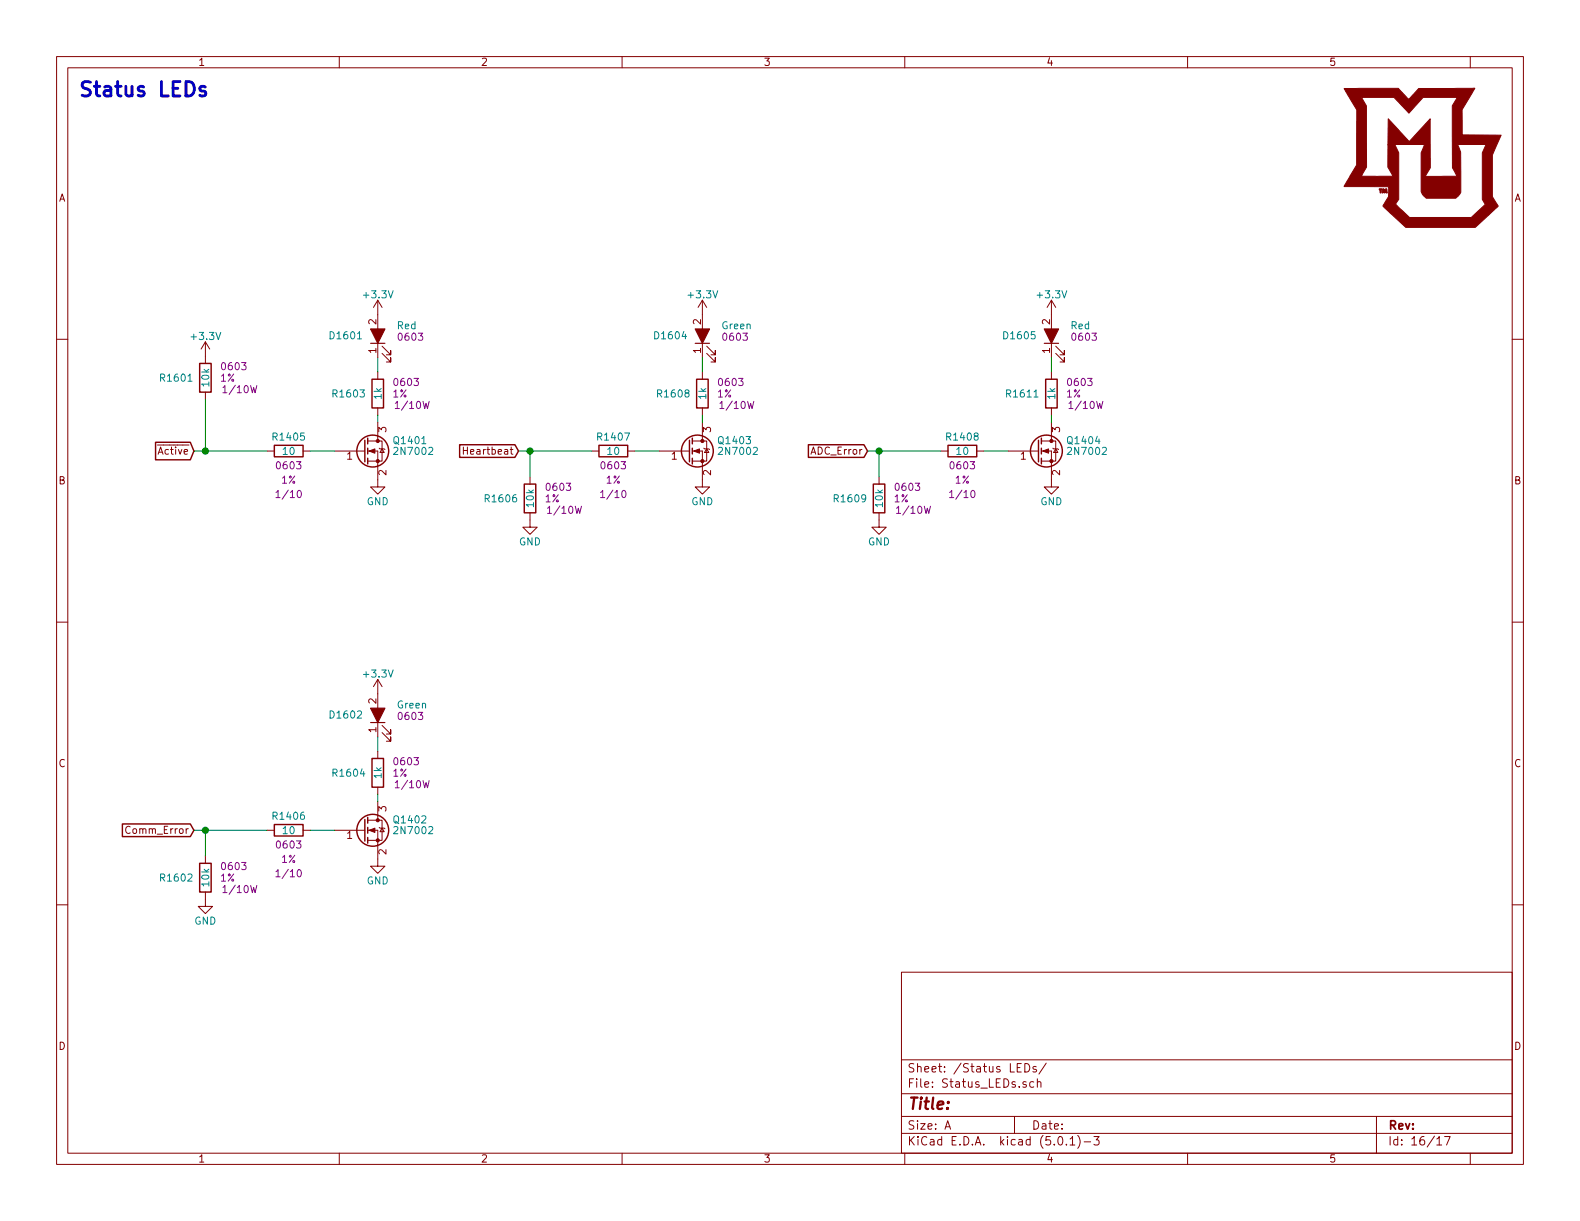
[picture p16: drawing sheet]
<svg xmlns="http://www.w3.org/2000/svg" width="279mm" height="216mm" viewBox="0 0 279 216" stroke-linecap="round" stroke-linejoin="round" font-family="sans-serif">
<defs><g id="words">
<text font-size="3.5" fill="#0000c2" x="13.7" y="17.1">Status LEDs</text>
<text font-size="2.8" fill="#840000" x="160.4" y="196.2">Title:</text>
<g font-size="2.1" fill="#840000">
<text x="160.4" y="189.6">Sheet: /Status LEDs/</text>
<text x="160.4" y="192.3">File: Status_LEDs.sch</text>
<text x="160.4" y="202.5">KiCad E.D.A. kicad (5.0.1)-3</text>
<text x="160.4" y="199.7">Size: A</text>
<text x="182.4" y="199.7">Date:</text>
<text x="245.4" y="199.7">Rev:</text>
<text x="245.4" y="202.5">Id: 16/17</text>
</g>
<g font-size="1.8" fill="#840000">
<text x="35" y="11.6">1</text>
<text x="85" y="11.6">2</text>
<text x="135" y="11.6">3</text>
<text x="185" y="11.6">4</text>
<text x="235" y="11.6">5</text>
<text x="10.4" y="35.6">A</text>
<text x="267.8" y="35.6">A</text>
<text x="66.5" y="57.4" transform="rotate(-90 66.5 57.4)">2</text>
<text x="124" y="57.4" transform="rotate(-90 124 57.4)">2</text>
<text x="185.7" y="57.4" transform="rotate(-90 185.7 57.4)">2</text>
<text x="66.5" y="62.5" transform="rotate(-90 66.5 62.5)">1</text>
<text x="124" y="62.5" transform="rotate(-90 124 62.5)">1</text>
<text x="185.7" y="62.5" transform="rotate(-90 185.7 62.5)">1</text>
<text x="68.3" y="76.4" transform="rotate(-90 68.3 76.4)">3</text>
<text x="125.7" y="76.4" transform="rotate(-90 125.7 76.4)">3</text>
<text x="187.5" y="76.4" transform="rotate(-90 187.5 76.4)">3</text>
<text x="28.2" y="80.4">Active</text>
<text x="61.4" y="81.3">1</text>
<text x="82.8" y="80.4">Heartbeat</text>
<text x="118.8" y="81.3">1</text>
<text x="143.5" y="80.4">ADC_Error</text>
<text x="180.5" y="81.3">1</text>
<text x="10.4" y="85.6">B</text>
<text x="68.3" y="84" transform="rotate(-90 68.3 84)">2</text>
<text x="125.7" y="84" transform="rotate(-90 125.7 84)">2</text>
<text x="187.5" y="84" transform="rotate(-90 187.5 84)">2</text>
<text x="267.8" y="85.6">B</text>
<text x="66.5" y="124.4" transform="rotate(-90 66.5 124.4)">2</text>
<text x="66.5" y="129.5" transform="rotate(-90 66.5 129.5)">1</text>
<text x="10.4" y="135.6">C</text>
<text x="267.8" y="135.6">C</text>
<text x="68.3" y="143.5" transform="rotate(-90 68.3 143.5)">3</text>
<text x="22.7" y="147.4">Comm_Error</text>
<text x="61.4" y="148.3">1</text>
<text x="68.3" y="151.1" transform="rotate(-90 68.3 151.1)">2</text>
<text x="10.4" y="185.6">D</text>
<text x="267.8" y="185.6">D</text>
<text x="35" y="205.5">1</text>
<text x="85" y="205.5">2</text>
<text x="135" y="205.5">3</text>
<text x="185" y="205.5">4</text>
<text x="235" y="205.5">5</text>
</g>
<g font-size="1.8" fill="#008484">
<text x="64.5" y="52.8">+3.3V</text>
<text x="121.9" y="52.8">+3.3V</text>
<text x="183.6" y="52.8">+3.3V</text>
<text x="58.5" y="60">D1601</text>
<text x="70.3" y="58.2">Red</text>
<text x="116" y="60">D1604</text>
<text x="127.7" y="58.2">Green</text>
<text x="177.7" y="60">D1605</text>
<text x="189.4" y="58.2">Red</text>
<text x="34" y="60.1">+3.3V</text>
<text x="28.6" y="67.5">R1601</text>
<text x="37" y="68.3" transform="rotate(-90 37 68.3)">10k</text>
<text x="59.1" y="70.3">R1603</text>
<text x="67.5" y="70.6" transform="rotate(-90 67.5 70.6)">1k</text>
<text x="116.5" y="70.3">R1608</text>
<text x="124.9" y="70.6" transform="rotate(-90 124.9 70.6)">1k</text>
<text x="178.2" y="70.3">R1611</text>
<text x="186.6" y="70.6" transform="rotate(-90 186.6 70.6)">1k</text>
<text x="48.5" y="77.9">R1405</text>
<text x="105.9" y="77.9">R1407</text>
<text x="167.6" y="77.9">R1408</text>
<text x="50.1" y="80.4">10</text>
<text x="69.8" y="78.5">Q1401</text>
<text x="70" y="80.4">2N7002</text>
<text x="107.5" y="80.4">10</text>
<text x="127.3" y="78.5">Q1403</text>
<text x="127.4" y="80.4">2N7002</text>
<text x="169.2" y="80.4">10</text>
<text x="189" y="78.5">Q1404</text>
<text x="189.1" y="80.4">2N7002</text>
<text x="64.8" y="89.3">GND</text>
<text x="86" y="88.8">R1606</text>
<text x="94.4" y="89.6" transform="rotate(-90 94.4 89.6)">10k</text>
<text x="122.3" y="89.3">GND</text>
<text x="147.7" y="88.8">R1609</text>
<text x="156.1" y="89.6" transform="rotate(-90 156.1 89.6)">10k</text>
<text x="184" y="89.3">GND</text>
<text x="91.8" y="96.4">GND</text>
<text x="153.5" y="96.4">GND</text>
<text x="64.5" y="119.8">+3.3V</text>
<text x="70.3" y="125.3">Green</text>
<text x="58.5" y="127.1">D1602</text>
<text x="59.1" y="137.3">R1604</text>
<text x="67.5" y="137.6" transform="rotate(-90 67.5 137.6)">1k</text>
<text x="48.5" y="145">R1406</text>
<text x="50.1" y="147.5">10</text>
<text x="69.8" y="145.6">Q1402</text>
<text x="70" y="147.5">2N7002</text>
<text x="28.6" y="155.9">R1602</text>
<text x="37" y="156.7" transform="rotate(-90 37 156.7)">10k</text>
<text x="64.8" y="156.4">GND</text>
<text x="34.4" y="163.5">GND</text>
</g>
<g font-size="1.8" fill="#840084">
<text x="39.4" y="65.5">0603</text>
<text x="70.6" y="60.2">0603</text>
<text x="128" y="60.2">0603</text>
<text x="189.8" y="60.2">0603</text>
<text x="39" y="67.5">1%</text>
<text x="39.9" y="69.5">1/10W</text>
<text x="69.5" y="70.3">1%</text>
<text x="69.9" y="68.2">0603</text>
<text x="126.9" y="70.3">1%</text>
<text x="127.3" y="68.2">0603</text>
<text x="188.6" y="70.3">1%</text>
<text x="189" y="68.2">0603</text>
<text x="70.3" y="72.3">1/10W</text>
<text x="127.7" y="72.3">1/10W</text>
<text x="189.5" y="72.3">1/10W</text>
<text x="49.1" y="83">0603</text>
<text x="106.5" y="83">0603</text>
<text x="168.2" y="83">0603</text>
<text x="49.3" y="88.1">1/10</text>
<text x="49.8" y="85.5">1%</text>
<text x="96.4" y="88.8">1%</text>
<text x="96.8" y="86.8">0603</text>
<text x="106.7" y="88.1">1/10</text>
<text x="107.2" y="85.5">1%</text>
<text x="158.1" y="88.8">1%</text>
<text x="158.5" y="86.8">0603</text>
<text x="168.5" y="88.1">1/10</text>
<text x="168.9" y="85.5">1%</text>
<text x="97.3" y="90.9">1/10W</text>
<text x="159" y="90.9">1/10W</text>
<text x="70.6" y="127.3">0603</text>
<text x="69.5" y="137.3">1%</text>
<text x="69.9" y="135.3">0603</text>
<text x="70.3" y="139.4">1/10W</text>
<text x="39" y="155.9">1%</text>
<text x="39.4" y="153.8">0603</text>
<text x="49.1" y="150">0603</text>
<text x="49.3" y="155.1">1/10</text>
<text x="49.8" y="152.6">1%</text>
<text x="39.9" y="157.9">1/10W</text>
</g>
</g></defs>
<g fill="none" stroke="#840000" stroke-width=".18">
<path d="M10 10h259.4v195.9h-259.4zM12 12h255.4v191.9h-255.4zM60 10v2M110 10v2M160 10v2M210 10v2M260 10v2M10 60h2M66.8 53.1v10.1M66.8 53.1l-.8 1.3M66.8 53.1l.8 1.3M124.2 53.1v10.1"/>
<path d="M124.2 53.1l-.8 1.3M124.2 53.1l.8 1.3M185.9 53.1v10.1M185.9 53.1l-.7 1.3M185.9 53.1l.8 1.3M267.4 60h2M36.3 60.5v3.8M36.3 69.3v1.3M36.3 60.5l-.7 1.2M36.3 60.5l.8 1.2M47.2 79.8h1.3M53.6 79.8h1.3"/>
<path d="M59.2 79.8h5.3M65 79.8h1.8v6.3h1.3l-1.3 1.3-1.3-1.3h1.3M65 78h1.8M66.8 78h.8v3.5h-2.6M66.8 65.8v1.3M66.8 72.1v1.3M66.8 74.7v3.3M67.1 79.2l.1 .2h.7l.2 .1M67.6 62.5l1.5 1.5v-.8v.8h-.8M67.6 61.2l1.5 1.5v-.7v.7h-.8M67.6 79.4l.3 .6h-.7zM81.9 79v1.3"/>
<path d="M81.9 79.7h.8M104.6 79.8h1.3M111 79.8h1.3M116.6 79.8h5.3M122.4 79.8h1.8v6.3h1.3l-1.3 1.3-1.3-1.3h1.3M122.4 78h1.8M124.2 78h.8v3.5h-2.6M124.2 65.8v1.3M124.2 72.1v1.3M124.2 74.7v3.3M124.5 79.2l.1 .2h.7l.2 .1M125 62.5l1.5 1.5v-.8v.8h-.8"/>
<path d="M125 61.2l1.5 1.5v-.7v.7h-.8M125 79.4l.3 .6h-.7zM166.4 79.8h1.2M172.7 79.8h1.3M178.3 79.8h5.3M184.1 79.8h1.8v6.3h1.3l-1.3 1.3-1.2-1.3h1.2M184.1 78h1.8M185.9 78h.8v3.5h-2.6M185.9 65.8v1.3M185.9 72.1v1.3M185.9 74.7v3.3M186.2 79.2l.1 .2h.8l.1 .1"/>
<path d="M186.7 62.5l1.5 1.5v-.8v.8h-.7M186.7 61.2l1.5 1.5v-.7v.7h-.7M186.7 79.4l.4 .6h-.8zM93.7 90.7v2.5h1.3l-1.3 1.3-1.2-1.3h1.2M93.7 84.3v1.3M155.4 90.7v2.5h1.3l-1.3 1.3-1.2-1.3h1.2M155.4 84.3v1.3M10 110h2M267.4 110h2M66.8 120.1v10.2M66.8 132.8v1.3M66.8 139.2v1.3"/>
<path d="M66.8 120.1l-.8 1.3M66.8 120.1l.8 1.3M67.6 129.5l1.5 1.6v-.8v.8h-.8M67.6 128.3l1.5 1.5v-.8v.8h-.8M10 160h2M36.3 157.7v2.6h1.3l-1.3 1.2-1.2-1.2h1.2M36.3 151.4v1.3M47.2 146.8h1.3M53.6 146.8h1.3M59.2 146.8h5.3M65 146.8h1.8v6.4h1.3l-1.3 1.2-1.3-1.2h1.3M65 145h1.8"/>
<path d="M66.8 145h.8v3.6h-2.6M66.8 141.7v3.3M67.1 146.3l.1 .1h.7l.2 .2M67.6 146.4l.3 .7h-.7zM267.4 160h2M159.4 171.9h108v32h-108zM159.4 197.4h108M159.4 193.4h108M159.4 187.4h108M167.1 199.7l.5-1.5 .5 1.5M167.2 199.2h.8M179.4 197.4v3"/>
<path d="M180.6 188.1h-.7v1.5h.7M181.2 188.1a.76 .76 0 0 1 .9 .7 .76 .76 0 0 1-.9 .8zM182.8 191.3h-.4l-.3 .2 .1 .7h.6M183.2 188.6a.37 .37 0 0 0-.5 .2v.2l.5 .1 .1 .2-.2 .3-.4-.1M183.4 191.4l.3-.1h.3l.1 1M183.4 190.8v1.5M185 188l-1.3 1.9M243.4 197.4v6.5M60 203.9v2M110 203.9v2M159.4 200.4h108M160 203.9v2"/>
<path d="M187.2 201.1l.4-.1a.94 .94 0 0 1 0 1.5 .79 .79 0 0 1-.4-1.4zM188.6 202.3v.2M189.2 201.4l.5-.4v1.5M189.2 202.5h.9M190.6 200.8a1.71 1.71 0 0 1 0 2.2M191.7 201.9h1.2M193.4 201h1l-.5 .5 .4 .2v.6l-.2 .2-.7-.2M210 203.9v2M254.1 201.4l.4-.4v1.5M254.1 202.5h.8M255.4 201h1l-.6 1.5M260 203.9v2"/>
</g>
<g fill="none" stroke="#840000" stroke-width=".25">
<path d="M27.5 78.2h6.2l.6 1.6-.6 1.5h-6.2zM35.3 64.3h2v5h-2zM48.5 78.7h5.1v2.1h-5.1zM64.5 77.9v3.8M65 77.5v1M65 79.2v1.1M65.8 67.1h2v5h-2zM81.3 78.6h9.8l.6 1.2-.6 1.1h-9.8zM105.9 78.7h5.1v2.1h-5.1zM121.9 77.9v3.8M122.4 77.5v1M122.4 79.2v1.1"/>
<path d="M123.2 67.1h2v5h-2zM143 78.6h9.8l.6 1.2-.6 1.1h-9.8zM167.6 78.7h5.1v2.1h-5.1zM183.6 77.9v3.8M184.1 77.5v1M184.1 79.2v1.1M184.9 67.1h2v5h-2zM65 81v1M92.7 85.6h2v5.1h-2zM122.4 81v1M154.4 85.6h2.1v5.1h-2.1zM184.1 81v1"/>
<path d="M65.8 134.1h2v5.1h-2zM21.6 145.7h12.1l.6 1.1-.6 1.1h-12.1zM35.3 152.7h2v5h-2zM48.5 145.8h5.1v2h-5.1zM64.5 144.9v3.8M65 144.5v1M65 146.3v1M65 148.1v1"/>
<circle cx="65.9" cy="79.8" r="2.82"/>
<circle cx="123.3" cy="79.8" r="2.82"/>
<circle cx="185" cy="79.8" r="2.82"/>
<circle cx="65.9" cy="146.8" r="2.82"/>
</g>
<path d="M65.5 60.7h2.6M122.9 60.7h2.6M184.7 60.7h2.5M65.5 127.8h2.6" fill="none" stroke="#840000" stroke-width=".2"/>
<g fill="#840000" stroke="#840000" stroke-width=".2">
<path d="M65.5 58.2h2.6l-1.3 2.5z"/>
<path d="M122.9 58.2h2.6l-1.3 2.5z"/>
<path d="M184.7 58.2h2.5l-1.3 2.5z"/>
<path d="M65.5 125.2h2.6l-1.3 2.6z"/>
</g>
<g fill="none" stroke="#008400" stroke-width=".18">
<path d="M34.3 79.8h12.9M36.3 70.6v9.2M54.9 79.8h4.3M66.8 63.2v2.6M66.8 73.4v1.3M91.7 79.8h12.9M93.7 79.8v4.5M112.3 79.8h4.3M124.2 63.2v2.6M124.2 73.4v1.3M153.4 79.8h13M155.4 79.8v4.5"/>
<path d="M174 79.8h4.3M185.9 63.2v2.6M185.9 73.4v1.3M66.8 130.3v2.5M34.3 146.8h12.9M36.3 146.8v4.6M54.9 146.8h4.3M66.8 140.5v1.2"/>
</g>
<g fill="#008400" stroke="#008400" stroke-width=".25">
<circle cx="93.7" cy="79.8" r=".51"/>
<circle cx="36.3" cy="79.8" r=".51"/>
<circle cx="155.4" cy="79.8" r=".51"/>
<circle cx="36.3" cy="146.8" r=".51"/>
</g>
<path d="M36.3 15.4l-.6-.1-.3 .1-.1 .2 .1 .4 .9 .2 .1 .3-.1 .3-.3 .2-.7-.2" fill="none" stroke="#0000c2" stroke-width=".51"/>
<g fill="#840000" stroke="#840000" stroke-width=".18">
<path d="M243.9 33.4l.5 .1-.3 .6z"/>
<path d="M244.6 33.4l.2 .1 .1 .2 .1-.3h.2l.1 .7h-.2v-.3l-.2 .3-.2-.3-.1 .3h-.2z"/>
<path d="M237.7 15.6h9.6l1.8 2 1.8-2h9.9l-2.3 3.8 .1 4.5h6.9l-1.6 3.5v7.4l1 1.6-4 3.8h-12.3l-4-3.8 .9-1.6 .1-1.8h-7.9l1.1-1.9h7.5l-.9-1.6v-3.9h1.3l.6 1.4v8.3l-.5 .8 2.5 2.4h10.9l2.5-2.4-.6-.8v-8.3l.7-1.4h-5l.5 1.3v7.1l-.9 1.1h-5.2l-.7-.7-.2-.5v-6.9l.6-1.4h-6.5l.1-4.6 3.7 4 3.7-4v8.7l-.9 1.5 5.7-.1-.9-1.4v-11l.9-1.5h-6l-2.6 2.8-2.6-2.8h-5.7l.8 1.5 .1 10.8-1 1.6h-1.9l1.1-1.9v-9.8z"/>
<path d="M65.3 79.8l1-.4v.7z"/>
<path d="M122.7 79.8l1-.4v.7z"/>
<path d="M184.4 79.8l1-.4v.7z"/>
<path d="M65.3 146.8l1-.4v.8z"/>
<circle cx="66.8" cy="81.5" r=".28"/>
<circle cx="66.8" cy="78" r=".28"/>
<circle cx="124.2" cy="81.5" r=".28"/>
<circle cx="124.2" cy="78" r=".28"/>
<circle cx="185.9" cy="81.5" r=".28"/>
<circle cx="185.9" cy="78" r=".28"/>
<circle cx="66.8" cy="148.6" r=".28"/>
<circle cx="66.8" cy="145" r=".28"/>
</g>
<path d="M48.8 87.1l.4-.4v1.3M48.8 88h.7M106.2 87.1l.4-.4v1.3M106.2 88h.7M167.9 87.1l.4-.4v1.3M167.9 88h.8M48.8 154.1l.4-.3v1.2M48.8 155h.7" fill="none" stroke="#840084" stroke-width=".18"/>
<use href="#words"/>
</svg>
